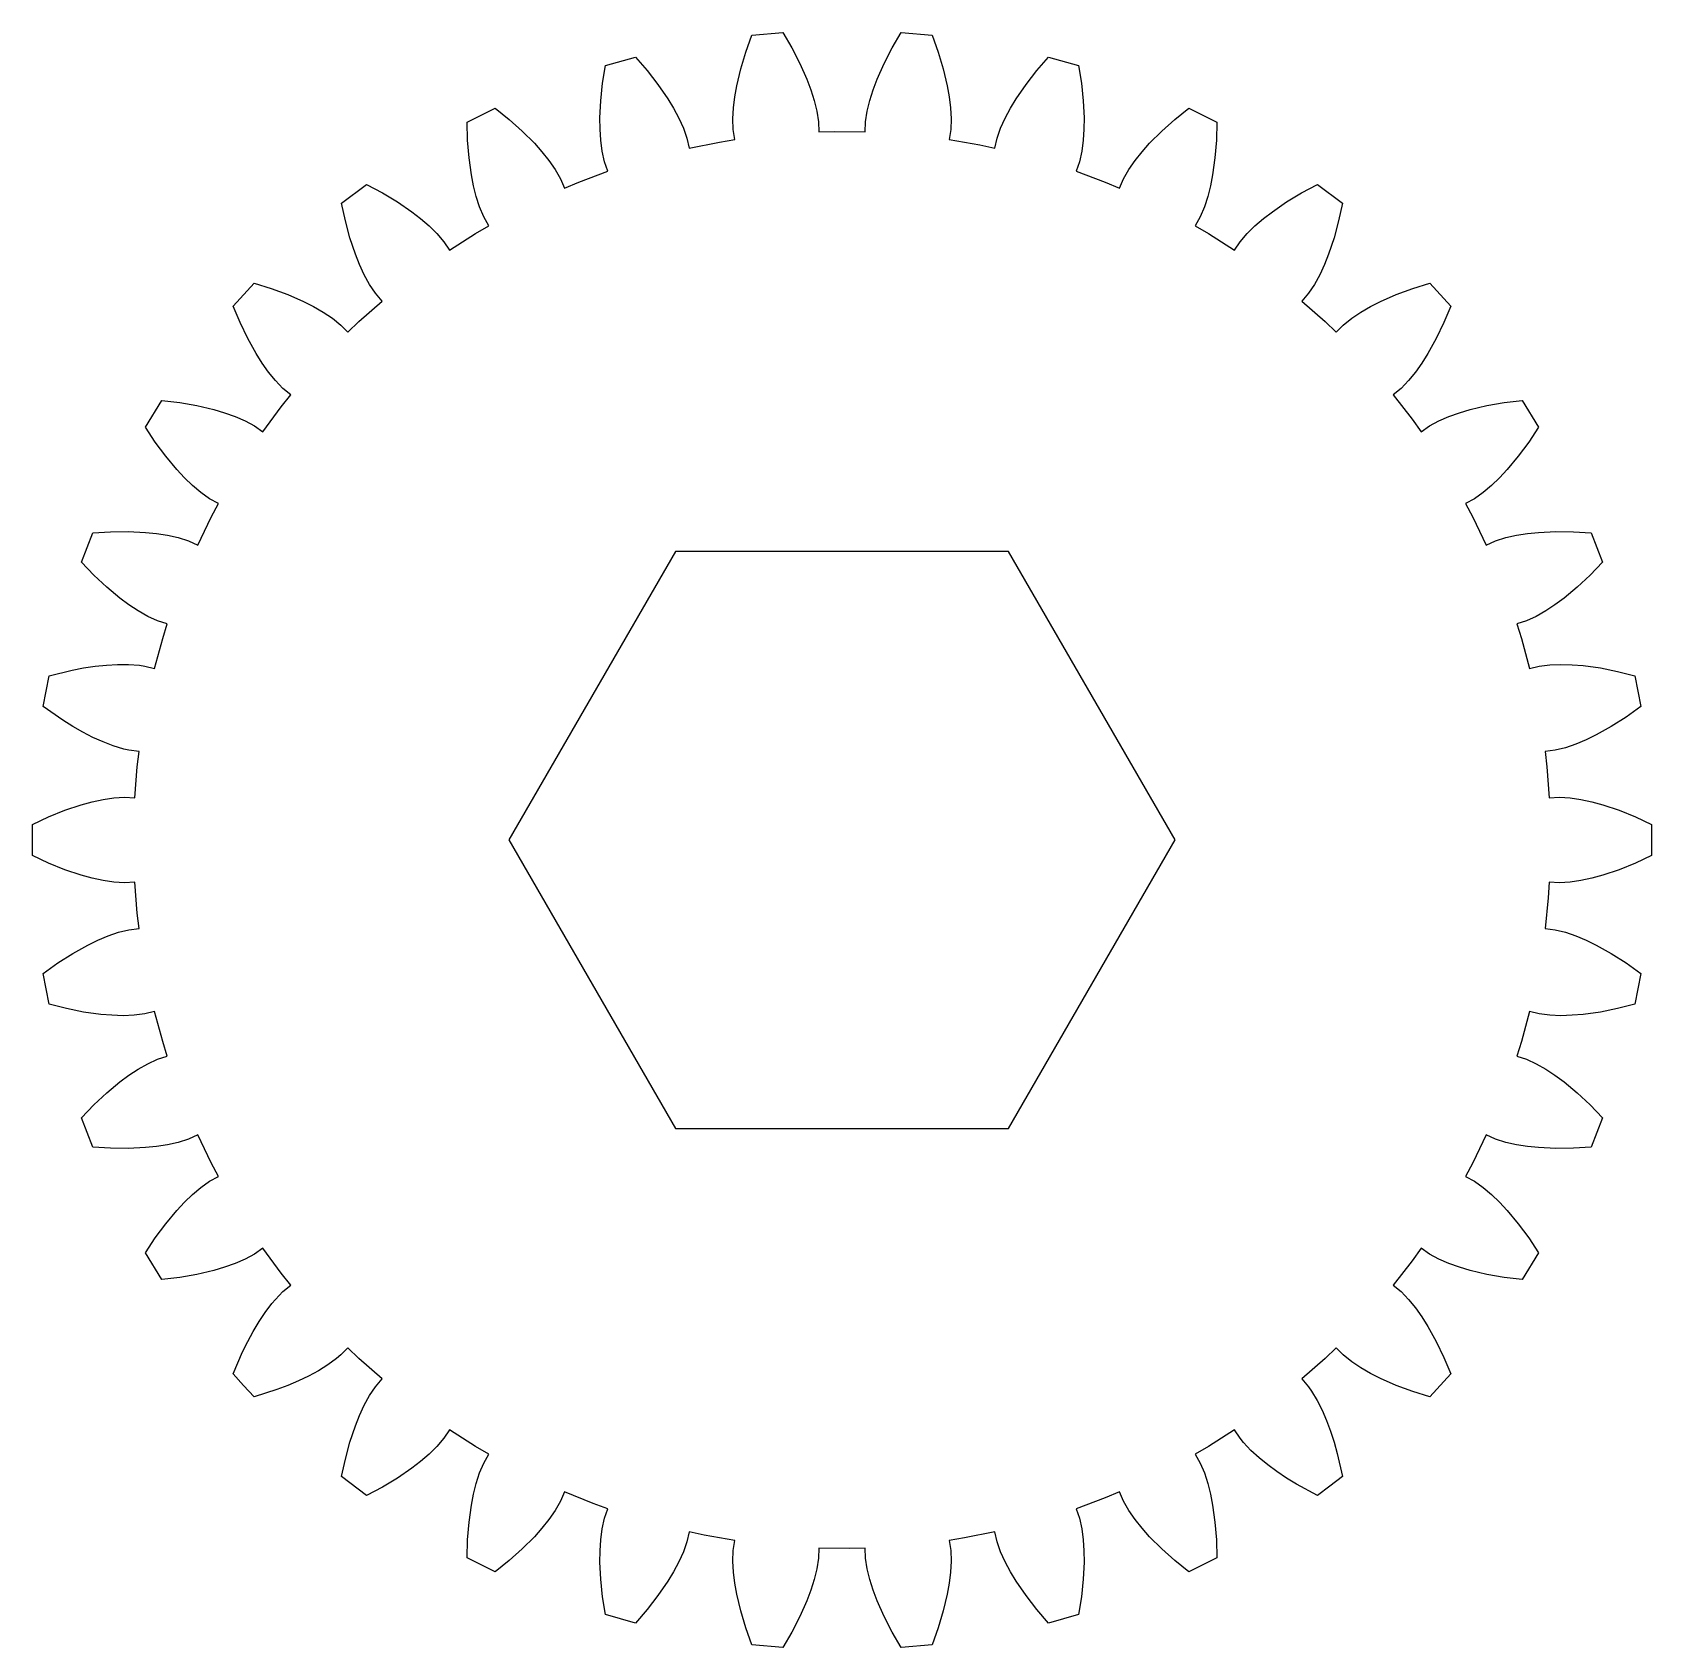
# Model space of a CAD drawing. Header units: millimetres. Extents: x 0 to 72, y 0 to 71.8.
import ezdxf

# ---------------------------------------------------------------- set-up
doc = ezdxf.new("R2010")
doc.units = ezdxf.units.MM
doc.layers.add('CUT', color=7, linetype='Continuous')

msp = doc.modelspace()

# ---------------------------------------------------------------- linework, layer by layer
at = {"layer": 'CUT'}
for points in [[(67.389, 33.34), (67.247, 31.971), (67.693, 31.915), (68.159, 31.801), (68.618, 31.64), (69.074, 31.447), (69.525, 31.228), (70.193, 30.856), (70.852, 30.436), (71.501, 29.973), (71.246, 28.607), (70.473, 28.41), (69.707, 28.257), (68.949, 28.151), (68.45, 28.11), (67.956, 28.094), (67.469, 28.11), (66.993, 28.172), (66.557, 28.281), (66.195, 26.953), (65.992, 26.296), (66.42, 26.158), (66.857, 25.96), (67.279, 25.718), (67.691, 25.445), (68.094, 25.146), (68.683, 24.658), (69.254, 24.124), (69.807, 23.55), (69.305, 22.253), (68.509, 22.201), (67.728, 22.192), (66.964, 22.227), (66.465, 22.278), (65.976, 22.354), (65.501, 22.459), (65.045, 22.607), (64.636, 22.794), (64.036, 21.556), (63.716, 20.947), (64.111, 20.733), (64.505, 20.459), (64.875, 20.142), (65.23, 19.798), (65.571, 19.431), (66.06, 18.842), (66.523, 18.213), (66.961, 17.547), (66.229, 16.365), (65.438, 16.46), (64.668, 16.594), (63.923, 16.769), (63.442, 16.911), (62.976, 17.076), (62.528, 17.266), (62.107, 17.496), (61.739, 17.755), (61.337, 17.197), (60.495, 16.108), (60.845, 15.825), (61.181, 15.483), (61.487, 15.104), (61.773, 14.7), (62.041, 14.277), (62.413, 13.608), (62.753, 12.904), (63.061, 12.169), (62.124, 11.142), (61.364, 11.381), (60.632, 11.654), (59.932, 11.963), (59.485, 12.191), (59.057, 12.438), (58.652, 12.708), (58.28, 13.011), (57.966, 13.333), (57.468, 12.858), (56.441, 11.942), (56.733, 11.6), (56.872, 11.407), (57.119, 10.991), (57.337, 10.551), (57.533, 10.093), (57.709, 9.62), (57.867, 9.133), (58.007, 8.633), (58.239, 7.6), (57.688, 7.175), (57.129, 6.762), (56.198, 7.268), (55.756, 7.539), (55.331, 7.824), (54.924, 8.123), (54.537, 8.437), (54.174, 8.767), (53.842, 9.118), (53.693, 9.305), (53.444, 9.68), (52.282, 8.943), (51.69, 8.593), (51.914, 8.203), (52.103, 7.763), (52.252, 7.299), (52.372, 6.82), (52.469, 6.328), (52.575, 5.57), (52.637, 4.791), (52.659, 3.994), (51.415, 3.374), (50.792, 3.872), (50.208, 4.391), (49.667, 4.932), (49.333, 5.306), (49.023, 5.691), (48.742, 6.089), (48.505, 6.506), (48.329, 6.92), (47.693, 6.657), (46.404, 6.174), (46.553, 5.75), (46.658, 5.282), (46.719, 4.798), (46.749, 4.305), (46.754, 3.804), (46.719, 3.039), (46.637, 2.262), (46.512, 1.475), (45.175, 1.094), (44.654, 1.698), (44.175, 2.316), (43.743, 2.947), (43.483, 3.376), (43.249, 3.811), (43.047, 4.254), (42.89, 4.708), (42.793, 5.146), (41.443, 4.879), (40.764, 4.767), (40.832, 4.323), (40.849, 3.844), (40.82, 3.357), (40.76, 2.867), (40.672, 2.373), (40.497, 1.628), (40.274, 0.879), (40.007, 0.128), (38.622, 0), (38.221, 0.689), (37.864, 1.384), (37.555, 2.084), (37.379, 2.554), (37.229, 3.024), (37.111, 3.497), (37.04, 3.971), (37.025, 4.421), (36.337, 4.406), (34.961, 4.421), (34.947, 3.971), (34.876, 3.497), (34.758, 3.024), (34.608, 2.554), (34.431, 2.084), (34.122, 1.384), (33.766, 0.689), (33.364, 0), (31.98, 0.128), (31.712, 0.879), (31.489, 1.628), (31.314, 2.373), (31.227, 2.867), (31.166, 3.357), (31.137, 3.844), (31.155, 4.323), (31.223, 4.767), (29.867, 5.005), (29.194, 5.146), (29.097, 4.708), (28.94, 4.254), (28.737, 3.811), (28.503, 3.376), (28.244, 2.947), (27.811, 2.316), (27.333, 1.698), (26.812, 1.094), (25.475, 1.475), (25.349, 2.262), (25.268, 3.039), (25.233, 3.804), (25.238, 4.305), (25.268, 4.798), (25.329, 5.282), (25.434, 5.75), (25.583, 6.174), (24.936, 6.408), (23.658, 6.92), (23.482, 6.506), (23.244, 6.089), (22.964, 5.691), (22.654, 5.306), (22.32, 4.932), (21.779, 4.391), (21.195, 3.872), (20.572, 3.374), (19.327, 3.994), (19.349, 4.791), (19.412, 5.57), (19.518, 6.328), (19.614, 6.82), (19.735, 7.299), (19.883, 7.763), (20.073, 8.203), (20.297, 8.593), (19.704, 8.943), (18.542, 9.68), (18.293, 9.305), (17.983, 8.939), (17.634, 8.6), (17.259, 8.278), (16.862, 7.972), (16.23, 7.539), (15.561, 7.136), (14.857, 6.762), (13.748, 7.6), (13.916, 8.379), (14.12, 9.133), (14.363, 9.859), (14.549, 10.324), (14.756, 10.773), (14.987, 11.202), (15.254, 11.6), (15.546, 11.942), (14.519, 12.858), (14.021, 13.333), (13.707, 13.011), (13.527, 12.854), (13.135, 12.57), (12.718, 12.312), (12.28, 12.075), (11.825, 11.856), (11.355, 11.654), (10.87, 11.468), (9.862, 11.142), (9.389, 11.651), (8.926, 12.169), (9.343, 13.143), (9.573, 13.608), (9.818, 14.058), (10.078, 14.491), (10.354, 14.905), (10.65, 15.297), (10.968, 15.66), (11.141, 15.825), (11.491, 16.108), (11.065, 16.647), (10.247, 17.755), (9.88, 17.496), (9.459, 17.266), (9.01, 17.076), (8.544, 16.911), (8.063, 16.769), (7.318, 16.594), (6.549, 16.46), (5.757, 16.365), (5.025, 17.547), (5.463, 18.213), (5.926, 18.842), (6.415, 19.431), (6.757, 19.798), (7.112, 20.142), (7.482, 20.459), (7.875, 20.733), (8.271, 20.947), (7.951, 21.556), (7.351, 22.794), (6.942, 22.607), (6.486, 22.459), (6.01, 22.354), (5.522, 22.278), (5.023, 22.227), (4.259, 22.192), (3.477, 22.201), (2.682, 22.253), (2.179, 23.55), (2.732, 24.124), (3.303, 24.658), (3.892, 25.146), (4.295, 25.445), (4.707, 25.718), (5.129, 25.96), (5.566, 26.158), (5.994, 26.296), (5.792, 26.953), (5.43, 28.281), (4.993, 28.172), (4.518, 28.11), (4.031, 28.094), (3.537, 28.11), (3.037, 28.151), (2.279, 28.257), (1.513, 28.41), (0.741, 28.607), (0.485, 29.973), (1.134, 30.436), (1.793, 30.856), (2.462, 31.228), (2.913, 31.447), (3.368, 31.64), (3.828, 31.801), (4.294, 31.915), (4.74, 31.971), (4.661, 32.655), (4.549, 34.027), (4.101, 34), (3.622, 34.027), (3.14, 34.1), (2.657, 34.206), (2.174, 34.339), (1.448, 34.582), (0.723, 34.873), (0, 35.209), (0, 36.599), (0.723, 36.935), (1.448, 37.226), (2.174, 37.469), (2.657, 37.602), (3.14, 37.707), (3.622, 37.781), (4.101, 37.808), (4.549, 37.781), (4.661, 39.153), (4.74, 39.836), (4.294, 39.892), (4.06, 39.942), (3.597, 40.083), (3.14, 40.261), (2.687, 40.467), (2.238, 40.698), (1.793, 40.952), (1.353, 41.226), (0.485, 41.834), (0.606, 42.519), (0.741, 43.201), (1.769, 43.454), (2.279, 43.551), (2.786, 43.627), (3.288, 43.681), (3.785, 43.709), (4.275, 43.71), (4.758, 43.675), (4.993, 43.636), (5.43, 43.527), (5.792, 44.855), (5.994, 45.512), (5.566, 45.649), (5.129, 45.847), (4.707, 46.09), (4.295, 46.363), (3.892, 46.661), (3.303, 47.15), (2.732, 47.684), (2.179, 48.258), (2.682, 49.554), (3.477, 49.606), (4.259, 49.616), (5.023, 49.58), (5.522, 49.529), (6.01, 49.454), (6.486, 49.348), (6.942, 49.2), (7.351, 49.013), (7.951, 50.252), (8.271, 50.861), (7.875, 51.074), (7.482, 51.349), (7.112, 51.665), (6.757, 52.01), (6.415, 52.377), (5.926, 52.965), (5.463, 53.595), (5.025, 54.261), (5.757, 55.443), (6.549, 55.348), (7.318, 55.214), (8.063, 55.038), (8.544, 54.896), (9.01, 54.732), (9.459, 54.542), (9.88, 54.312), (10.247, 54.053), (11.065, 55.16), (11.491, 55.7), (11.141, 55.983), (10.806, 56.325), (10.5, 56.704), (10.214, 57.107), (9.946, 57.531), (9.573, 58.2), (9.234, 58.903), (8.926, 59.639), (9.862, 60.666), (10.623, 60.427), (11.355, 60.154), (12.055, 59.845), (12.502, 59.617), (12.93, 59.37), (13.335, 59.1), (13.707, 58.797), (14.021, 58.475), (14.519, 58.95), (15.546, 59.865), (15.254, 60.207), (14.987, 60.606), (14.756, 61.034), (14.549, 61.483), (14.363, 61.949), (14.12, 62.675), (13.916, 63.429), (13.748, 64.208), (14.857, 65.046), (15.561, 64.671), (16.23, 64.268), (16.862, 63.836), (17.259, 63.53), (17.634, 63.208), (17.983, 62.868), (18.293, 62.502), (18.542, 62.128), (19.704, 62.865), (20.297, 63.215), (20.073, 63.604), (19.883, 64.045), (19.735, 64.509), (19.614, 64.988), (19.518, 65.48), (19.412, 66.238), (19.349, 67.017), (19.327, 67.814), (20.572, 68.434), (21.195, 67.936), (21.779, 67.417), (22.32, 66.876), (22.654, 66.502), (22.964, 66.117), (23.244, 65.719), (23.482, 65.302), (23.658, 64.888), (24.294, 65.151), (25.583, 65.634), (25.434, 66.058), (25.329, 66.526), (25.268, 67.009), (25.238, 67.503), (25.233, 68.004), (25.268, 68.768), (25.349, 69.545), (25.475, 70.333), (26.812, 70.713), (27.333, 70.11), (27.811, 69.492), (28.244, 68.861), (28.503, 68.432), (28.737, 67.996), (28.94, 67.554), (29.097, 67.1), (29.194, 66.661), (30.544, 66.929), (31.223, 67.041), (31.155, 67.485), (31.137, 67.964), (31.166, 68.45), (31.227, 68.941), (31.314, 69.435), (31.489, 70.18), (31.712, 70.928), (31.98, 71.679), (33.364, 71.808), (33.766, 71.119), (34.122, 70.424), (34.431, 69.723), (34.608, 69.254), (34.758, 68.783), (34.876, 68.311), (34.947, 67.836), (34.961, 67.387), (35.649, 67.402), (37.025, 67.387), (37.04, 67.836), (37.111, 68.311), (37.229, 68.783), (37.379, 69.254), (37.555, 69.723), (37.864, 70.424), (38.221, 71.119), (38.622, 71.808), (40.007, 71.679), (40.274, 70.928), (40.497, 70.18), (40.672, 69.435), (40.76, 68.941), (40.82, 68.45), (40.849, 67.964), (40.832, 67.485), (40.764, 67.041), (42.119, 66.802), (42.793, 66.661), (42.89, 67.1), (43.047, 67.554), (43.249, 67.996), (43.483, 68.432), (43.743, 68.861), (44.175, 69.492), (44.654, 70.11), (45.175, 70.713), (46.512, 70.333), (46.637, 69.545), (46.719, 68.768), (46.754, 68.004), (46.749, 67.503), (46.719, 67.009), (46.658, 66.526), (46.553, 66.058), (46.404, 65.634), (47.693, 65.151), (48.329, 64.888), (48.505, 65.302), (48.742, 65.719), (49.023, 66.117), (49.333, 66.502), (49.667, 66.876), (50.208, 67.417), (50.792, 67.936), (51.415, 68.434), (52.659, 67.814), (52.637, 67.017), (52.575, 66.238), (52.469, 65.48), (52.372, 64.988), (52.252, 64.509), (52.103, 64.045), (51.914, 63.604), (51.69, 63.215), (52.282, 62.865), (53.444, 62.128), (53.693, 62.502), (54.003, 62.868), (54.353, 63.208), (54.728, 63.53), (55.125, 63.836), (55.756, 64.268), (56.426, 64.671), (57.129, 65.046), (58.239, 64.208), (58.071, 63.429), (57.867, 62.675), (57.623, 61.949), (57.437, 61.483), (57.231, 61.034), (57, 60.606), (56.733, 60.207), (56.441, 59.865), (57.468, 58.95), (57.966, 58.475), (58.28, 58.797), (58.652, 59.1), (59.057, 59.37), (59.485, 59.617), (59.932, 59.845), (60.632, 60.154), (61.364, 60.427), (62.124, 60.666), (63.061, 59.639), (62.753, 58.903), (62.413, 58.2), (62.041, 57.531), (61.773, 57.107), (61.487, 56.704), (61.181, 56.325), (60.845, 55.983), (60.495, 55.7), (61.337, 54.611), (61.739, 54.053), (62.107, 54.312), (62.528, 54.542), (62.976, 54.732), (63.442, 54.896), (63.923, 55.038), (64.668, 55.214), (65.438, 55.348), (66.229, 55.443), (66.961, 54.261), (66.523, 53.595), (66.06, 52.965), (65.571, 52.377), (65.23, 52.01), (64.875, 51.665), (64.505, 51.349), (64.111, 51.074), (63.716, 50.861), (64.036, 50.252), (64.636, 49.013), (65.045, 49.2), (65.501, 49.348), (65.976, 49.454), (66.465, 49.529), (66.964, 49.58), (67.728, 49.616), (68.509, 49.606), (69.305, 49.554), (69.807, 48.258), (69.254, 47.684), (68.683, 47.15), (68.094, 46.661), (67.691, 46.363), (67.279, 46.09), (66.857, 45.847), (66.42, 45.649), (65.992, 45.512), (66.195, 44.855), (66.557, 43.527), (66.993, 43.636), (67.469, 43.698), (67.956, 43.713), (68.45, 43.698), (68.949, 43.657), (69.707, 43.551), (70.473, 43.398), (71.246, 43.201), (71.501, 41.834), (70.852, 41.371), (70.193, 40.952), (69.525, 40.58), (69.074, 40.361), (68.618, 40.168), (68.159, 40.007), (67.693, 39.892), (67.247, 39.836), (67.325, 39.153), (67.437, 37.781), (67.886, 37.808), (68.365, 37.781), (68.846, 37.707), (69.329, 37.602), (69.813, 37.469), (70.538, 37.226), (71.263, 36.935), (71.987, 36.599), (71.987, 35.209), (71.263, 34.873), (70.538, 34.582), (69.813, 34.339), (69.329, 34.206), (68.846, 34.1), (68.365, 34.027), (67.886, 34), (67.437, 34.027)], [(43.398, 48.729), (28.589, 48.729), (21.184, 35.904), (28.589, 23.079), (43.398, 23.079), (50.802, 35.904)]]:
    msp.add_lwpolyline(points, close=True, dxfattribs=at)

doc.saveas('drawing.dxf')
